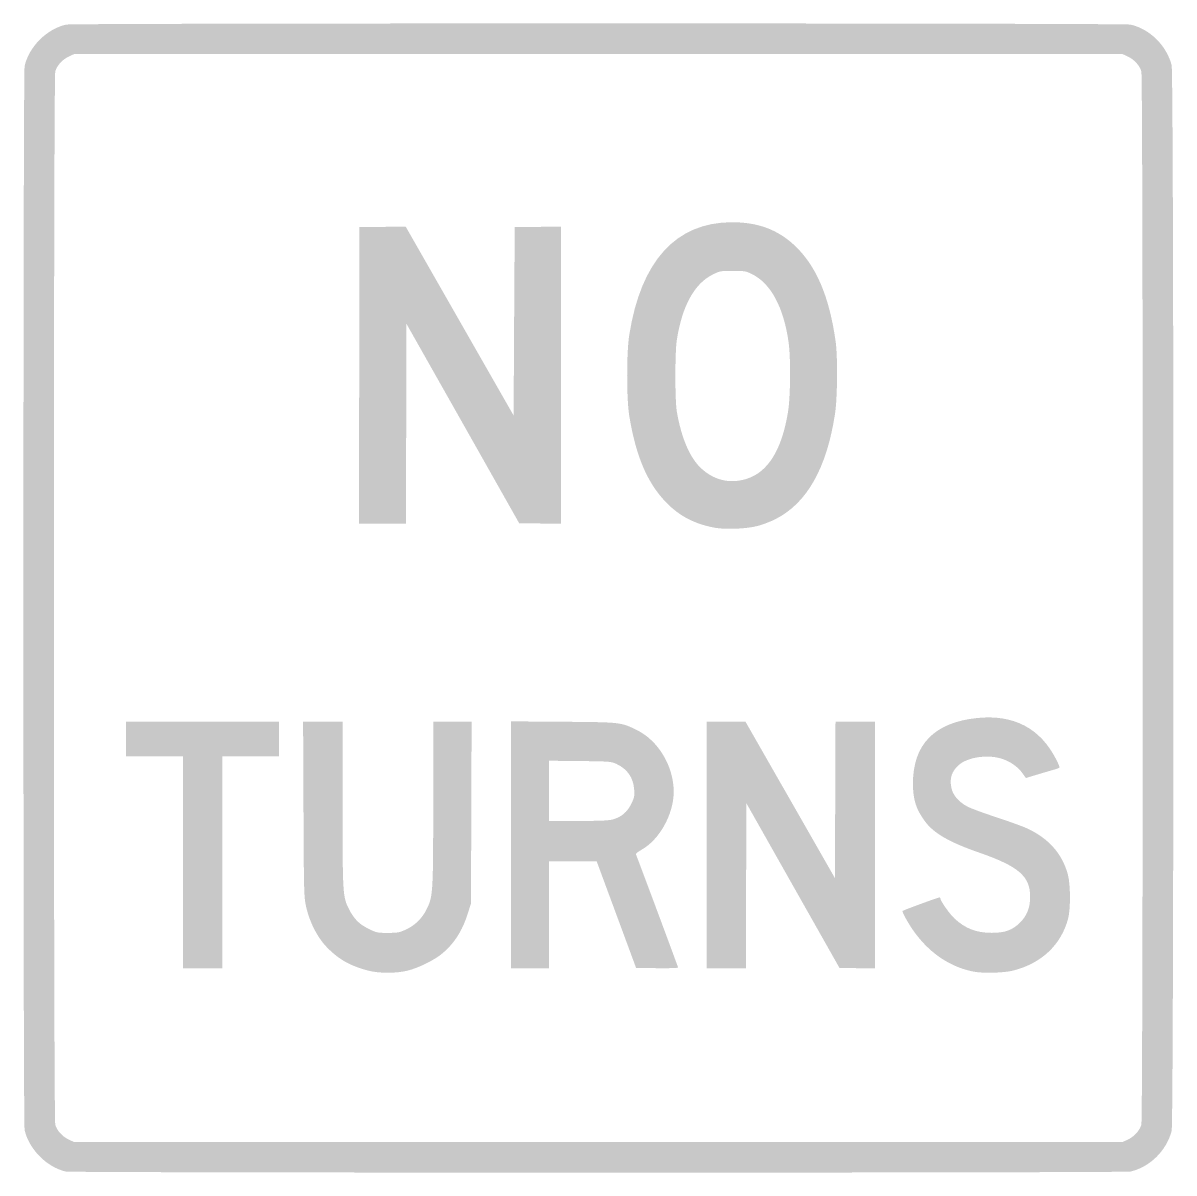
# Model space of a CAD drawing. Header units: inches. Extents: x -12 to 12, y -12 to 12.
import ezdxf

# ---------------------------------------------------------------- set-up
doc = ezdxf.new("R2010")
doc.units = ezdxf.units.IN
doc.header["$MEASUREMENT"] = 0

msp = doc.modelspace()

# ---------------------------------------------------------------- hatches: boundary and pattern name
h = msp.add_hatch(color=7)
edge = h.paths.add_edge_path()
edge.add_spline(control_points=[(-11.119, -11.975), (-11.515, -11.882), (-11.883, -11.51), (-11.975, -11.11), (-12.008, -10.967), (-12.008, 10.967), (-11.975, 11.11), (-11.882, 11.515), (-11.515, 11.882), (-11.11, 11.975), (-10.967, 12.008), (10.967, 12.008), (11.11, 11.975), (11.512, 11.883), (11.857, 11.542), (11.967, 11.13), (12.016, 10.945), (12.016, -10.945), (11.967, -11.13), (11.857, -11.542), (11.512, -11.883), (11.11, -11.975), (10.978, -12.006), (-10.99, -12.005), (-11.119, -11.975)], knot_values=[0, 0, 0, 0, 1, 1, 1, 2, 2, 2, 3, 3, 3, 4, 4, 4, 5, 5, 5, 6, 6, 6, 7, 7, 7, 8, 8, 8, 8], degree=3, periodic=0)
edge = h.paths.add_edge_path(flags=0)
edge.add_spline(control_points=[(11.055, -11.307), (11.187, -11.245), (11.297, -11.124), (11.335, -10.998), (11.373, -10.873), (11.373, 10.873), (11.335, 10.998), (11.297, 11.124), (11.187, 11.245), (11.055, 11.307)], knot_values=[0, 0, 0, 0, 1, 1, 1, 2, 2, 2, 3, 3, 3, 3], degree=3, periodic=0)
edge.add_line((11.055, 11.307), (10.939, 11.361))
edge.add_line((10.939, 11.361), (0, 11.361))
edge.add_line((0, 11.361), (-10.939, 11.361))
edge.add_line((-10.939, 11.361), (-11.055, 11.307))
edge.add_spline(control_points=[(-11.055, 11.307), (-11.187, 11.245), (-11.297, 11.124), (-11.335, 10.998), (-11.373, 10.873), (-11.373, -10.873), (-11.335, -10.998), (-11.297, -11.124), (-11.187, -11.245), (-11.055, -11.307)], knot_values=[0, 0, 0, 0, 1, 1, 1, 2, 2, 2, 3, 3, 3, 3], degree=3, periodic=0)
edge.add_line((-11.055, -11.307), (-10.939, -11.361))
edge.add_line((-10.939, -11.361), (0, -11.361))
edge.add_line((0, -11.361), (10.939, -11.361))
edge.add_line((10.939, -11.361), (11.055, -11.307))
for points in [[(-4.991, 4.648), (-4.985, 7.745), (-4.503, 7.751), (-4.022, 7.758), (-2.895, 5.785), (-1.768, 3.812), (-1.757, 5.779), (-1.745, 7.745), (-1.26, 7.751), (-0.776, 7.758), (-0.776, 4.654), (-0.776, 1.55), (-1.214, 1.557), (-1.652, 1.563), (-2.828, 3.645), (-4.004, 5.726), (-4.01, 3.639), (-4.015, 1.551), (-4.506, 1.551), (-4.996, 1.551), (-4.991, 4.648)], [(-8.669, -5.521), (-8.669, -3.308), (-9.262, -3.308), (-9.856, -3.308), (-9.856, -2.943), (-9.856, -2.578), (-8.259, -2.578), (-6.662, -2.578), (-6.662, -2.943), (-6.662, -3.308), (-7.255, -3.308), (-7.848, -3.308), (-7.848, -5.521), (-7.848, -7.734), (-8.259, -7.734), (-8.669, -7.734), (-8.669, -5.521)], [(2.259, -5.156), (2.259, -2.578), (2.664, -2.578), (3.07, -2.578), (4.005, -4.214), (4.939, -5.849), (4.945, -4.214), (4.951, -2.578), (5.361, -2.578), (5.772, -2.578), (5.772, -5.156), (5.772, -7.735), (5.403, -7.729), (5.033, -7.722), (4.062, -6.004), (3.091, -4.285), (3.085, -6.009), (3.08, -7.734), (2.669, -7.734), (2.259, -7.734), (2.259, -5.156)]]:
    msp.add_hatch(color=7).paths.add_polyline_path(points)
h = msp.add_hatch(color=7)
edge = h.paths.add_edge_path()
edge.add_spline(control_points=[(2.421, 1.47), (2.04, 1.543), (1.745, 1.687), (1.492, 1.923), (1.053, 2.333), (0.795, 2.904), (0.647, 3.798), (0.588, 4.153), (0.587, 5.122), (0.646, 5.494), (0.889, 7.041), (1.622, 7.846), (2.787, 7.848), (3.32, 7.848), (3.727, 7.701), (4.077, 7.382), (4.541, 6.958), (4.821, 6.31), (4.955, 5.35), (4.998, 5.04), (4.991, 4.178), (4.942, 3.856), (4.769, 2.707), (4.35, 1.971), (3.684, 1.641), (3.584, 1.592), (3.42, 1.53), (3.319, 1.504), (3.079, 1.443), (2.649, 1.427), (2.421, 1.47)], knot_values=[0, 0, 0, 0, 1, 1, 1, 2, 2, 2, 3, 3, 3, 4, 4, 4, 5, 5, 5, 6, 6, 6, 7, 7, 7, 8, 8, 8, 9, 9, 9, 10, 10, 10, 10], degree=3, periodic=0)
edge = h.paths.add_edge_path(flags=0)
edge.add_spline(control_points=[(3.088, 2.487), (3.542, 2.627), (3.83, 3.092), (3.96, 3.89), (4.011, 4.202), (4.018, 5.013), (3.972, 5.338), (3.87, 6.072), (3.6, 6.574), (3.205, 6.766), (3.078, 6.828), (3.05, 6.833), (2.806, 6.833), (2.555, 6.833), (2.536, 6.829), (2.392, 6.758), (2.005, 6.568), (1.748, 6.099), (1.638, 5.384), (1.599, 5.129), (1.599, 4.133), (1.638, 3.901), (1.728, 3.367), (1.896, 2.96), (2.12, 2.736), (2.39, 2.466), (2.733, 2.378), (3.088, 2.487)], knot_values=[0, 0, 0, 0, 1, 1, 1, 2, 2, 2, 3, 3, 3, 4, 4, 4, 5, 5, 5, 6, 6, 6, 7, 7, 7, 8, 8, 8, 9, 9, 9, 9], degree=3, periodic=0)
h = msp.add_hatch(color=7)
edge = h.paths.add_edge_path()
edge.add_spline(control_points=[(-4.802, -7.78), (-5.175, -7.682), (-5.41, -7.551), (-5.652, -7.306), (-5.857, -7.099), (-6.021, -6.784), (-6.097, -6.453), (-6.144, -6.247), (-6.146, -6.178), (-6.154, -4.409)], knot_values=[0, 0, 0, 0, 1, 1, 1, 2, 2, 2, 3, 3, 3, 3], degree=3, periodic=0)
edge.add_line((-6.154, -4.409), (-6.162, -2.578))
edge.add_line((-6.162, -2.578), (-5.75, -2.578))
edge.add_line((-5.75, -2.578), (-5.338, -2.578))
edge.add_line((-5.338, -2.578), (-5.338, -4.298))
edge.add_spline(control_points=[(-5.338, -4.298), (-5.338, -6.185), (-5.335, -6.238), (-5.205, -6.494), (-5.099, -6.702), (-4.993, -6.809), (-4.796, -6.906), (-4.629, -6.989), (-4.613, -6.992), (-4.393, -6.992), (-4.184, -6.991), (-4.15, -6.985), (-4.01, -6.919), (-3.822, -6.831), (-3.676, -6.686), (-3.581, -6.493), (-3.451, -6.228), (-3.447, -6.159), (-3.446, -4.283)], knot_values=[0, 0, 0, 0, 1, 1, 1, 2, 2, 2, 3, 3, 3, 4, 4, 4, 5, 5, 5, 6, 6, 6, 6], degree=3, periodic=0)
edge.add_line((-3.446, -4.283), (-3.445, -2.578))
edge.add_line((-3.445, -2.578), (-3.045, -2.578))
edge.add_line((-3.045, -2.578), (-2.645, -2.578))
edge.add_line((-2.645, -2.578), (-2.651, -4.477))
edge.add_line((-2.651, -4.477), (-2.658, -6.376))
edge.add_line((-2.658, -6.376), (-2.722, -6.581))
edge.add_spline(control_points=[(-2.722, -6.581), (-2.836, -6.947), (-3.01, -7.218), (-3.266, -7.429), (-3.426, -7.562), (-3.753, -7.723), (-3.979, -7.78), (-4.215, -7.839), (-4.579, -7.839), (-4.802, -7.78)], knot_values=[0, 0, 0, 0, 1, 1, 1, 2, 2, 2, 3, 3, 3, 3], degree=3, periodic=0)
h = msp.add_hatch(color=7)
edge = h.paths.add_edge_path()
edge.add_line((-1.825, -5.154), (-1.825, -2.575))
edge.add_line((-1.825, -2.575), (-0.736, -2.583))
edge.add_spline(control_points=[(-0.736, -2.583), (0.474, -2.593), (0.466, -2.592), (0.798, -2.753), (1.249, -2.971), (1.572, -3.508), (1.574, -4.04), (1.575, -4.512), (1.277, -5.049), (0.895, -5.26), (0.811, -5.307), (0.779, -5.337), (0.789, -5.361), (0.898, -5.641), (1.665, -7.701), (1.665, -7.715), (1.665, -7.726), (1.468, -7.732), (1.226, -7.729)], knot_values=[0, 0, 0, 0, 1, 1, 1, 2, 2, 2, 3, 3, 3, 4, 4, 4, 5, 5, 5, 6, 6, 6, 6], degree=3, periodic=0)
edge.add_line((1.226, -7.729), (0.788, -7.722))
edge.add_line((0.788, -7.722), (0.377, -6.61))
edge.add_line((0.377, -6.61), (-0.034, -5.498))
edge.add_line((-0.034, -5.498), (-0.53, -5.498))
edge.add_line((-0.53, -5.498), (-1.027, -5.498))
edge.add_line((-1.027, -5.498), (-1.027, -6.616))
edge.add_line((-1.027, -6.616), (-1.027, -7.734))
edge.add_line((-1.027, -7.734), (-1.426, -7.734))
edge.add_line((-1.426, -7.734), (-1.825, -7.734))
edge.add_line((-1.825, -7.734), (-1.825, -5.154))
edge = h.paths.add_edge_path(flags=0)
edge.add_spline(control_points=[(0.31, -4.621), (0.486, -4.568), (0.604, -4.468), (0.687, -4.299), (0.752, -4.166), (0.758, -4.138), (0.748, -3.994), (0.73, -3.747), (0.605, -3.569), (0.376, -3.463), (0.267, -3.413), (0.235, -3.41), (-0.382, -3.404)], knot_values=[0, 0, 0, 0, 1, 1, 1, 2, 2, 2, 3, 3, 3, 4, 4, 4, 4], degree=3, periodic=0)
edge.add_line((-0.382, -3.404), (-1.027, -3.397))
edge.add_line((-1.027, -3.397), (-1.027, -4.025))
edge.add_line((-1.027, -4.025), (-1.027, -4.654))
edge.add_line((-1.027, -4.654), (-0.415, -4.654))
edge.add_spline(control_points=[(-0.415, -4.654), (0.056, -4.654), (0.223, -4.646), (0.31, -4.621)], knot_values=[0, 0, 0, 0, 1, 1, 1, 1], degree=3, periodic=0)
h = msp.add_hatch(color=7)
edge = h.paths.add_edge_path()
edge.add_spline(control_points=[(7.827, -7.8), (7.251, -7.687), (6.752, -7.296), (6.423, -6.7), (6.376, -6.615), (6.342, -6.54), (6.348, -6.535), (6.363, -6.519), (7.092, -6.251), (7.119, -6.251), (7.131, -6.251), (7.141, -6.261), (7.141, -6.274), (7.141, -6.324), (7.329, -6.592), (7.432, -6.689), (7.66, -6.902), (7.891, -6.991), (8.213, -6.991), (8.49, -6.991), (8.645, -6.934), (8.805, -6.775), (8.949, -6.63), (9.014, -6.464), (9.014, -6.237), (9.014, -5.81), (8.775, -5.603), (7.951, -5.316), (7.332, -5.102), (7.006, -4.914), (6.822, -4.668), (6.633, -4.415), (6.567, -4.207), (6.567, -3.87), (6.569, -3.053), (7.015, -2.598), (7.907, -2.505), (8.67, -2.426), (9.226, -2.717), (9.557, -3.369), (9.596, -3.445), (9.627, -3.518), (9.627, -3.531), (9.627, -3.543), (9.584, -3.565), (9.53, -3.579), (9.477, -3.593), (9.319, -3.639), (9.179, -3.681)], knot_values=[0, 0, 0, 0, 1, 1, 1, 2, 2, 2, 3, 3, 3, 4, 4, 4, 5, 5, 5, 6, 6, 6, 7, 7, 7, 8, 8, 8, 9, 9, 9, 10, 10, 10, 11, 11, 11, 12, 12, 12, 13, 13, 13, 14, 14, 14, 15, 15, 15, 16, 16, 16, 16], degree=3, periodic=0)
edge.add_line((9.179, -3.681), (8.925, -3.758))
edge.add_line((8.925, -3.758), (8.855, -3.66))
edge.add_spline(control_points=[(8.855, -3.66), (8.758, -3.522), (8.594, -3.408), (8.41, -3.351), (8.121, -3.261), (7.703, -3.324), (7.526, -3.484), (7.373, -3.623), (7.327, -3.765), (7.371, -3.97), (7.404, -4.122), (7.531, -4.267), (7.715, -4.359), (7.787, -4.396), (8.054, -4.494), (8.309, -4.577), (8.563, -4.661), (8.845, -4.763), (8.935, -4.803), (9.396, -5.013), (9.681, -5.332), (9.801, -5.772), (9.858, -5.981), (9.86, -6.502), (9.803, -6.706), (9.655, -7.247), (9.247, -7.629), (8.66, -7.779), (8.466, -7.828), (8.027, -7.84), (7.827, -7.8)], knot_values=[0, 0, 0, 0, 1, 1, 1, 2, 2, 2, 3, 3, 3, 4, 4, 4, 5, 5, 5, 6, 6, 6, 7, 7, 7, 8, 8, 8, 9, 9, 9, 10, 10, 10, 10], degree=3, periodic=0)

doc.saveas('drawing.dxf')
